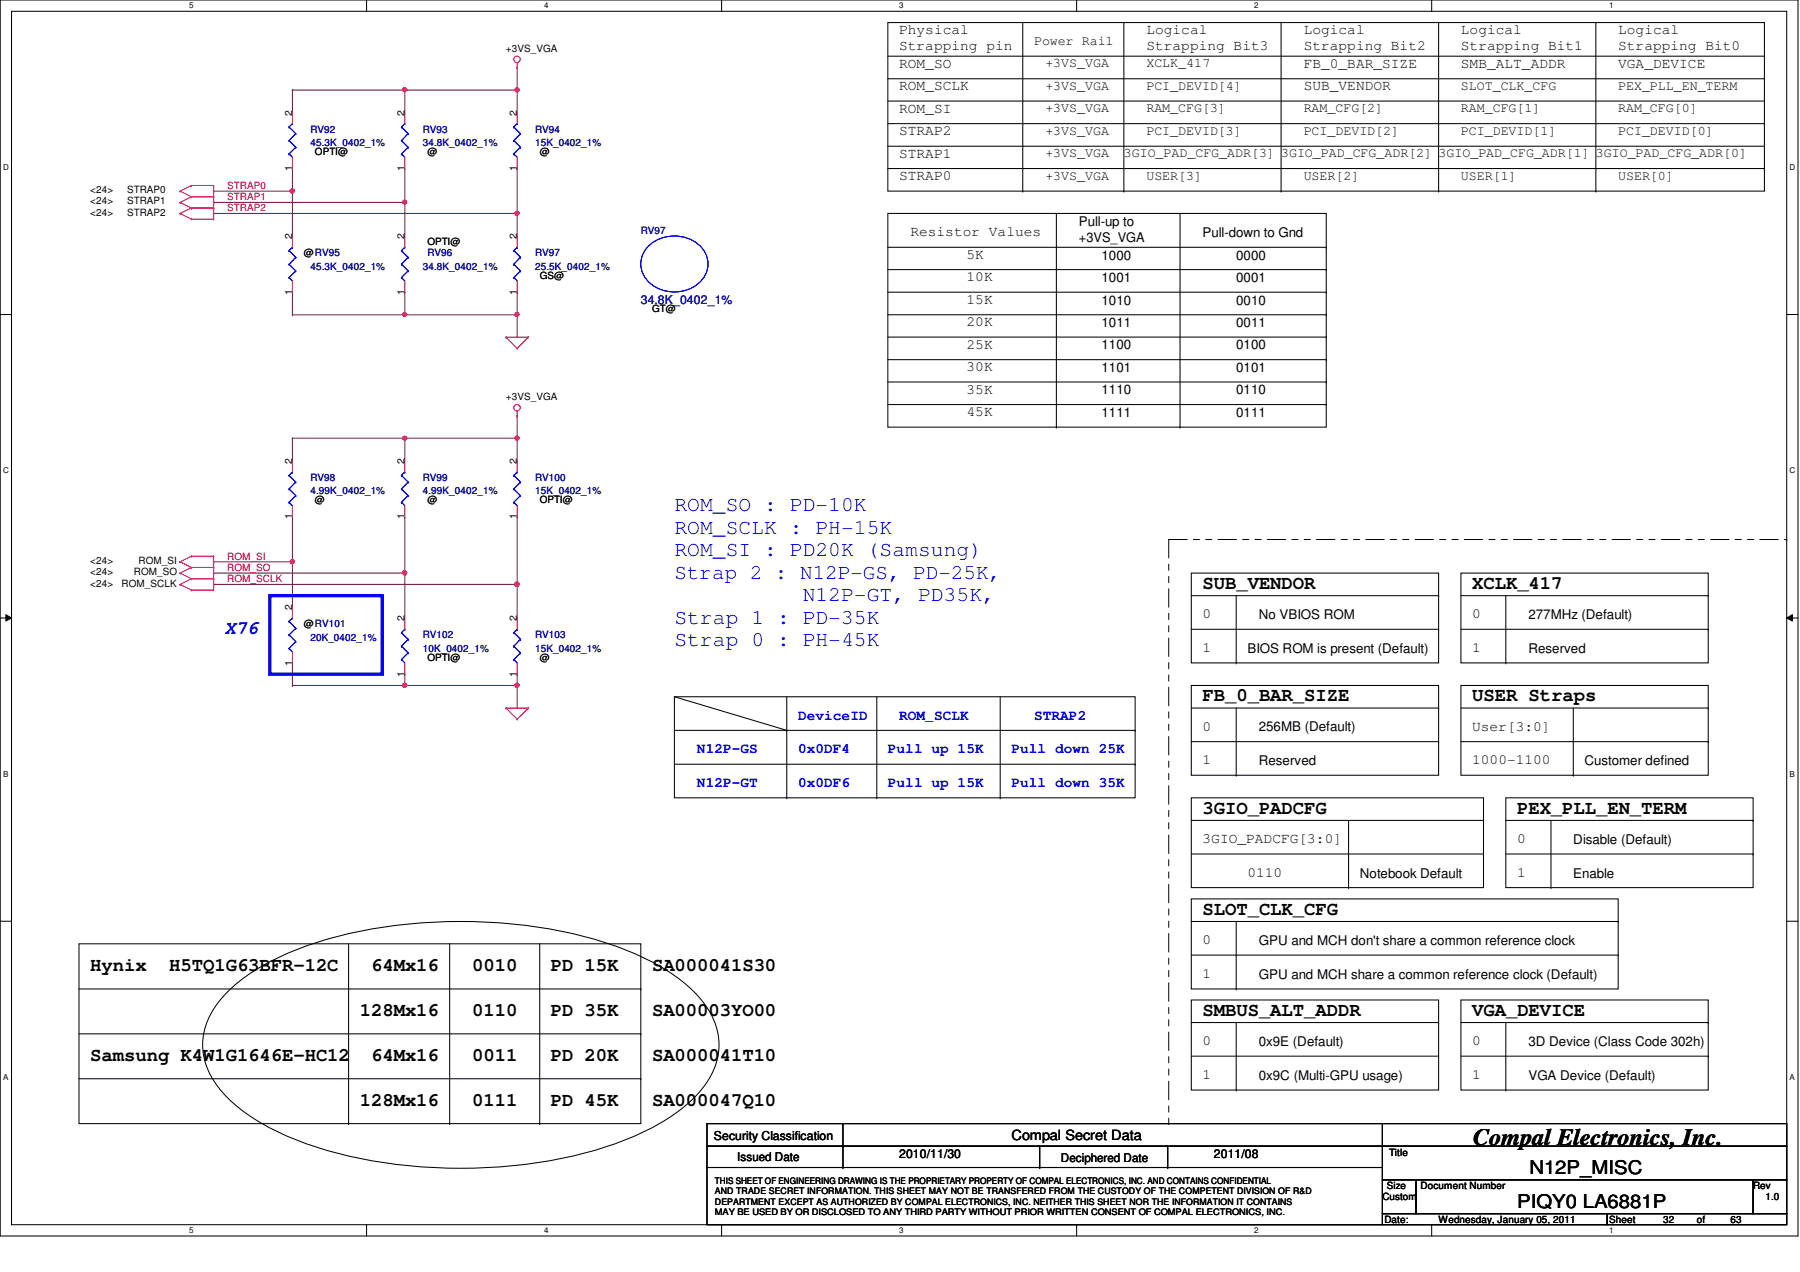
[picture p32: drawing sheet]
<svg xmlns="http://www.w3.org/2000/svg" width="297mm" height="210mm" viewBox="0 0 297 210" stroke-linecap="round" stroke-linejoin="round" font-family="sans-serif">
<defs><g id="words">
<text font-size="3.9" x="243.1" y="188.9">Compal Electronics, Inc.</text>
<g font-size="3.5" fill="#00f">
<text x="111.3" y="84.3">ROM_SO : PD-10K</text>
<text x="111.3" y="88.1">ROM_SCLK : PH-15K</text>
<text x="111.3" y="91.8">ROM_SI : PD20K (Samsung)</text>
<text x="111.3" y="95.5">Strap 2 : N12P-GS, PD-25K,</text>
<text x="132.5" y="99.2">N12P-GT, PD35K,</text>
<text x="111.3" y="103">Strap 1 : PD-35K</text>
<text x="111.3" y="106.7">Strap 0 : PH-45K</text>
</g>
<g font-size="3.1">
<text x="198.5" y="97.2">SUB_VENDOR</text>
<text x="242.9" y="97.2">XCLK_417</text>
<text x="198.5" y="115.7">FB_0_BAR_SIZE</text>
<text x="242.9" y="115.7">USER Straps</text>
<text x="198.5" y="134.3">3GIO_PADCFG</text>
<text x="250.4" y="134.3">PEX_PLL_EN_TERM</text>
<text x="198.5" y="151">SLOT_CLK_CFG</text>
<text x="14.9" y="160.2">Hynix</text>
<text x="27.9" y="160.2">H5TQ1G63BFR-12C</text>
<text x="61.3" y="160.2">64Mx16</text>
<text x="77.9" y="160.2">0010</text>
<text x="90.9" y="160.2">PD 15K</text>
<text x="107.6" y="160.2">SA000041S30</text>
<text x="59.4" y="167.6">128Mx16</text>
<text x="77.9" y="167.6">0110</text>
<text x="90.9" y="167.6">PD 35K</text>
<text x="107.6" y="167.6">SA00003YO00</text>
<text x="198.5" y="167.6">SMBUS_ALT_ADDR</text>
<text x="242.9" y="167.6">VGA_DEVICE</text>
<text x="14.9" y="175.1">Samsung K4W1G1646E-HC12</text>
<text x="61.3" y="175.1">64Mx16</text>
<text x="77.9" y="175.1">0011</text>
<text x="90.9" y="175.1">PD 20K</text>
<text x="107.6" y="175.1">SA000041T10</text>
<text x="59.4" y="182.5">128Mx16</text>
<text x="77.9" y="182.5">0111</text>
<text x="90.9" y="182.5">PD 45K</text>
<text x="107.6" y="182.5">SA000047Q10</text>
<text x="252.4" y="193.8">N12P_MISC</text>
<text x="250.4" y="199.3">PIQY0 LA6881P</text>
</g>
<text font-size="3.1" fill="#00f" x="37.1" y="104.6">X76</text>
<g font-size="2.4">
<text x="148.4" y="5.6">Physical</text>
<text x="189.2" y="5.6">Logical</text>
<text x="215.1" y="5.6">Logical</text>
<text x="241.1" y="5.6">Logical</text>
<text x="267" y="5.6">Logical</text>
<text x="148.4" y="11.2">ROM_SO</text>
<text x="148.4" y="8.2">Strapping pin</text>
<text x="189.2" y="8.2">Strapping Bit3</text>
<text x="215.1" y="11.2">FB_0_BAR_SIZE</text>
<text x="215.1" y="8.2">Strapping Bit2</text>
<text x="241.1" y="8.2">Strapping Bit1</text>
<text x="241.1" y="11.2">SMB_ALT_ADDR</text>
<text x="267" y="8.2">Strapping Bit0</text>
<text x="267" y="11.2">VGA_DEVICE</text>
<text x="148.4" y="14.9">ROM_SCLK</text>
<text x="215.1" y="14.9">SUB_VENDOR</text>
<text x="148.4" y="22.3">STRAP2</text>
<text x="148.4" y="18.6">ROM_SI</text>
<text x="148.4" y="29.7">STRAP0</text>
<text x="148.4" y="26">STRAP1</text>
<text x="150.2" y="39">Resistor Values</text>
<text x="159.5" y="42.7">5K</text>
<text x="159.5" y="46.4">10K</text>
<text x="159.5" y="50.1">15K</text>
<text x="159.5" y="53.8">20K</text>
<text x="159.5" y="57.5">25K</text>
<text x="159.5" y="61.3">30K</text>
<text x="159.5" y="64.9">35K</text>
<text x="159.5" y="68.7">45K</text>
<text x="198.5" y="102">0</text>
<text x="198.5" y="107.6">1</text>
<text x="242.9" y="102">0</text>
<text x="242.9" y="107.6">1</text>
<text x="198.5" y="120.6">0</text>
<text x="242.9" y="120.6">User[3:0]</text>
<text x="198.5" y="126.2">1</text>
<text x="242.9" y="126.2">1000-1100</text>
<text x="198.5" y="139.1">3GIO_PADCFG[3:0]</text>
<text x="250.4" y="139.1">0</text>
<text x="205.9" y="144.7">0110</text>
<text x="250.4" y="144.7">1</text>
<text x="198.5" y="155.8">0</text>
<text x="198.5" y="161.4">1</text>
<text x="198.5" y="172.5">0</text>
<text x="242.9" y="172.5">0</text>
<text x="198.5" y="178.1">1</text>
<text x="242.9" y="178.1">1</text>
</g>
<g font-size="2.4" fill="#00f">
<text x="131.7" y="118.8">DeviceID</text>
<text x="148.4" y="118.8">ROM_SCLK</text>
<text x="170.6" y="118.8">STRAP2</text>
<text x="115" y="124.3">N12P-GS</text>
<text x="131.7" y="124.3">0x0DF4</text>
<text x="146.5" y="124.3">Pull up 15K</text>
<text x="166.9" y="124.3">Pull down 25K</text>
<text x="115" y="129.9">N12P-GT</text>
<text x="131.7" y="129.9">0x0DF6</text>
<text x="146.5" y="129.9">Pull up 15K</text>
<text x="166.9" y="129.9">Pull down 35K</text>
</g>
<text font-size="2.3" x="166.9" y="188.1">Compal Secret Data</text>
<g font-size="2.2">
<text x="170.6" y="7.4">Power Rail</text>
<text x="172.5" y="11.1">+3VS_VGA</text>
<text x="189.2" y="11.1">XCLK_417</text>
<text x="172.5" y="14.8">+3VS_VGA</text>
<text x="189.2" y="14.8">PCI_DEVID[4]</text>
<text x="241.1" y="14.8">SLOT_CLK_CFG</text>
<text x="267" y="14.8">PEX_PLL_EN_TERM</text>
<text x="172.5" y="18.5">+3VS_VGA</text>
<text x="172.5" y="22.2">+3VS_VGA</text>
<text x="189.2" y="18.5">RAM_CFG[3]</text>
<text x="189.2" y="22.2">PCI_DEVID[3]</text>
<text x="215.1" y="18.5">RAM_CFG[2]</text>
<text x="215.1" y="22.2">PCI_DEVID[2]</text>
<text x="241.1" y="18.5">RAM_CFG[1]</text>
<text x="241.1" y="22.2">PCI_DEVID[1]</text>
<text x="267" y="22.2">PCI_DEVID[0]</text>
<text x="267" y="18.5">RAM_CFG[0]</text>
<text x="172.5" y="26">+3VS_VGA</text>
<text x="172.5" y="29.6">+3VS_VGA</text>
<text x="185.5" y="26">3GIO_PAD_CFG_ADR[3]</text>
<text x="189.2" y="29.6">USER[3]</text>
<text x="211.4" y="26">3GIO_PAD_CFG_ADR[2] 3GIO_PAD_CFG_ADR[1] 3GIO_PAD_CFG_ADR[0]</text>
<text x="215.1" y="29.6">USER[2]</text>
<text x="241.1" y="29.6">USER[1]</text>
<text x="267" y="29.6">USER[0]</text>
<text x="178.1" y="37.3">Pull-up to</text>
<text x="178.1" y="39.9">+3VS_VGA</text>
<text x="198.5" y="39.1">Pull-down to Gnd</text>
<text x="181.8" y="46.5">1001</text>
<text x="181.8" y="42.8">1000</text>
<text x="204" y="42.8">0000</text>
<text x="204" y="46.5">0001</text>
<text x="181.8" y="50.2">1010</text>
<text x="181.8" y="54">1011</text>
<text x="204" y="50.2">0010</text>
<text x="204" y="54">0011</text>
<text x="181.8" y="57.7">1100</text>
<text x="204" y="57.7">0100</text>
<text x="181.8" y="61.4">1101</text>
<text x="181.8" y="65.1">1110</text>
<text x="204" y="61.4">0101</text>
<text x="204" y="65.1">0110</text>
<text x="181.8" y="68.8">1111</text>
<text x="204" y="68.8">0111</text>
<text x="205.9" y="107.7">BIOS ROM is present (Default)</text>
<text x="207.7" y="102.2">No VBIOS ROM</text>
<text x="252.2" y="102.2">277MHz (Default)</text>
<text x="252.2" y="107.7">Reserved</text>
<text x="207.7" y="120.7">256MB (Default)</text>
<text x="207.7" y="126.3">Reserved</text>
<text x="261.5" y="126.3">Customer defined</text>
<text x="259.6" y="139.2">Disable (Default)</text>
<text x="224.4" y="144.8">Notebook Default</text>
<text x="259.6" y="144.8">Enable</text>
<text x="207.7" y="156">GPU and MCH don't share a common reference clock</text>
<text x="207.7" y="161.5">GPU and MCH share a common reference clock (Default)</text>
<text x="207.7" y="172.6">0x9E (Default)</text>
<text x="252.2" y="172.6">3D Device (Class Code 302h)</text>
<text x="207.7" y="178.2">0x9C (Multi-GPU usage)</text>
<text x="252.2" y="178.2">VGA Device (Default)</text>
</g>
<text font-size="2" fill="#000080" x="105.7" y="50.1">34.8K_0402_1%</text>
<g font-size="2">
<text x="117.8" y="188.1">Security Classification</text>
<text x="121.7" y="191.5">Issued Date</text>
<text x="148.4" y="191.1">2010/11/30</text>
<text x="175.1" y="191.7">Deciphered Date</text>
<text x="200.3" y="191.1">2011/08</text>
</g>
<g font-size="1.7">
<text x="83.5" y="8.6">+3VS_VGA</text>
<text x="48.2" y="19.1" transform="rotate(-90 48.2 19.1)">2</text>
<text x="66.8" y="19.1" transform="rotate(-90 66.8 19.1)">2</text>
<text x="85.3" y="19.1" transform="rotate(-90 85.3 19.1)">2</text>
<text x="48.2" y="28.2" transform="rotate(-90 48.2 28.2)">1</text>
<text x="52" y="25.6">OPTI@</text>
<text x="66.8" y="28.2" transform="rotate(-90 66.8 28.2)">1</text>
<text x="70.5" y="25.6">@</text>
<text x="85.3" y="28.2" transform="rotate(-90 85.3 28.2)">1</text>
<text x="89.1" y="25.6">@</text>
<text x="14.9" y="31.9">&lt;24&gt;</text>
<text x="14.9" y="33.7">&lt;24&gt;</text>
<text x="14.9" y="35.6">&lt;24&gt;</text>
<text x="21" y="31.9">STRAP0</text>
<text x="21" y="33.7">STRAP1</text>
<text x="21" y="35.6">STRAP2</text>
<text x="48.2" y="39.5" transform="rotate(-90 48.2 39.5)">2</text>
<text x="66.8" y="39.5" transform="rotate(-90 66.8 39.5)">2</text>
<text x="70.5" y="40.4">OPTI@</text>
<text x="85.3" y="39.5" transform="rotate(-90 85.3 39.5)">2</text>
<text x="50.1" y="42.3">@RV95</text>
<text x="89.1" y="46">GS@</text>
<text x="48.2" y="48.6" transform="rotate(-90 48.2 48.6)">1</text>
<text x="66.8" y="48.6" transform="rotate(-90 66.8 48.6)">1</text>
<text x="85.3" y="48.6" transform="rotate(-90 85.3 48.6)">1</text>
<text x="107.6" y="51.6">GT@</text>
<text x="83.5" y="66">+3VS_VGA</text>
<text x="48.2" y="76.6" transform="rotate(-90 48.2 76.6)">2</text>
<text x="66.8" y="76.6" transform="rotate(-90 66.8 76.6)">2</text>
<text x="85.3" y="76.6" transform="rotate(-90 85.3 76.6)">2</text>
<text x="52" y="83.1">@</text>
<text x="70.5" y="83.1">@</text>
<text x="89.1" y="83.1">OPTI@</text>
<text x="48.2" y="85.7" transform="rotate(-90 48.2 85.7)">1</text>
<text x="66.8" y="85.7" transform="rotate(-90 66.8 85.7)">1</text>
<text x="85.3" y="85.7" transform="rotate(-90 85.3 85.7)">1</text>
<text x="14.9" y="93.1">&lt;24&gt;</text>
<text x="14.9" y="95">&lt;24&gt;</text>
<text x="22.1" y="95">ROM_SO</text>
<text x="22.9" y="93.1">ROM_SI</text>
<text x="14.9" y="96.8">&lt;24&gt;</text>
<text x="20.1" y="96.8">ROM_SCLK</text>
<text x="48.2" y="100.7" transform="rotate(-90 48.2 100.7)">2</text>
<text x="50.1" y="103.5">@RV101</text>
<text x="66.8" y="102.5" transform="rotate(-90 66.8 102.5)">2</text>
<text x="85.3" y="102.5" transform="rotate(-90 85.3 102.5)">2</text>
<text x="48.2" y="109.9" transform="rotate(-90 48.2 109.9)">1</text>
<text x="66.8" y="111.7" transform="rotate(-90 66.8 111.7)">1</text>
<text x="70.5" y="109.1">OPTI@</text>
<text x="85.3" y="111.7" transform="rotate(-90 85.3 111.7)">1</text>
<text x="89.1" y="109.1">@</text>
<text x="229.2" y="190.8">Title</text>
<text x="228.9" y="196.2">Size</text>
<text x="234.4" y="196.2">Document Number</text>
<text x="289.3" y="196.2">Rev</text>
<text x="228.1" y="198">Custom</text>
<text x="228.5" y="201.8">Date:</text>
<text x="237.4" y="201.8">Wednesday, January 05, 2011</text>
<text x="265.6" y="201.8">Sheet</text>
<text x="274.5" y="201.8">32</text>
<text x="280" y="201.8">of</text>
<text x="285.6" y="201.8">63</text>
<text x="291.3" y="198">1.0</text>
</g>
<g font-size="1.7" fill="#000080">
<text x="51.2" y="21.9">RV92</text>
<text x="69.8" y="21.9">RV93</text>
<text x="88.3" y="21.9">RV94</text>
<text x="51.2" y="24.1">45.3K_0402_1%</text>
<text x="69.8" y="24.1">34.8K_0402_1%</text>
<text x="88.3" y="24.1">15K_0402_1%</text>
<text x="105.7" y="38.6">RV97</text>
<text x="51.2" y="44.5">45.3K_0402_1%</text>
<text x="69.8" y="44.5">34.8K_0402_1%</text>
<text x="70.5" y="42.3">RV96</text>
<text x="88.3" y="42.3">RV97</text>
<text x="88.3" y="44.5">25.5K_0402_1%</text>
<text x="51.2" y="79.4">RV98</text>
<text x="51.2" y="81.6">4.99K_0402_1%</text>
<text x="69.8" y="79.4">RV99</text>
<text x="69.8" y="81.6">4.99K_0402_1%</text>
<text x="88.3" y="79.4">RV100</text>
<text x="88.3" y="81.6">15K_0402_1%</text>
<text x="51.2" y="105.7">20K_0402_1%</text>
<text x="69.8" y="105.3">RV102</text>
<text x="69.8" y="107.6">10K_0402_1%</text>
<text x="88.3" y="105.3">RV103</text>
<text x="88.3" y="107.6">15K_0402_1%</text>
</g>
<g font-size="1.7" fill="#f00">
<text x="37.5" y="31.2">STRAP0</text>
<text x="37.5" y="34.8">STRAP2</text>
<text x="37.5" y="33">STRAP1</text>
<text x="37.5" y="92.3">ROM_SI</text>
<text x="37.5" y="94.2">ROM_SO</text>
<text x="37.5" y="96.1">ROM_SCLK</text>
</g>
<g font-size="1.5">
<text x="118" y="195.3">THIS SHEET OF ENGINEERING DRAWING IS THE PROPRIETARY PROPERTY OF COMPAL ELECTRONICS, INC. AND CONTAINS CONFIDENTIAL</text>
<text x="118" y="197.1">AND TRADE SECRET INFORMATION. THIS SHEET MAY NOT BE TRANSFERED FROM THE CUSTODY OF THE COMPETENT DIVISION OF R&amp;D</text>
<text x="118" y="198.8">DEPARTMENT EXCEPT AS AUTHORIZED BY COMPAL ELECTRONICS, INC. NEITHER THIS SHEET NOR THE INFORMATION IT CONTAINS</text>
<text x="118" y="200.5">MAY BE USED BY OR DISCLOSED TO ANY THIRD PARTY WITHOUT PRIOR WRITTEN CONSENT OF COMPAL ELECTRONICS, INC.</text>
</g>
<g font-size="1.3">
<text x="31.2" y="1.4">5</text>
<text x="89.8" y="1.4">4</text>
<text x="148.4" y="1.4">3</text>
<text x="207" y="1.4">2</text>
<text x="265.6" y="1.4">1</text>
<text x=".5" y="28.1">D</text>
<text x="295.3" y="28.1">D</text>
<text x=".5" y="78.1">C</text>
<text x="295.3" y="78.1">C</text>
<text x=".5" y="128.2">B</text>
<text x="295.3" y="128.2">B</text>
<text x=".5" y="178.2">A</text>
<text x="295.3" y="178.2">A</text>
<text x="31.2" y="203.5">5</text>
<text x="89.8" y="203.5">4</text>
<text x="148.4" y="203.5">3</text>
<text x="207" y="203.5">2</text>
<text x="265.6" y="203.5">1</text>
</g>
</g></defs>
<path d="M0 0h296.7v204h-296.7zM1.9 1.9h292.9v200.2h-292.9z" fill="none" stroke="#000" stroke-width=".17"/>
<g fill="#fff">
<path d="M31.2 .2h.7v1.5h-.7z"/>
<path d="M31.2 202.3h.7v1.5h-.7z"/>
</g>
<path d="M60.5 0v1.9M60.5 202.1v1.9" fill="none" stroke="#000" stroke-width=".17"/>
<g fill="#fff">
<path d="M89.8 .2h.7v1.5h-.7z"/>
<path d="M89.8 202.3h.7v1.5h-.7z"/>
</g>
<path d="M119.1 0v1.9M119.1 202.1v1.9" fill="none" stroke="#000" stroke-width=".17"/>
<g fill="#fff">
<path d="M148.4 .2h.7v1.5h-.7z"/>
<path d="M148.4 202.3h.7v1.5h-.7z"/>
</g>
<path d="M177.7 0v1.9M177.7 202.1v1.9" fill="none" stroke="#000" stroke-width=".17"/>
<g fill="#fff">
<path d="M207 .2h.7v1.5h-.7z"/>
<path d="M207 202.3h.7v1.5h-.7z"/>
</g>
<path d="M236.3 0v1.9M236.3 202.1v1.9" fill="none" stroke="#000" stroke-width=".17"/>
<g fill="#fff">
<path d="M265.6 .2h.7v1.5h-.7z"/>
<path d="M265.6 202.3h.7v1.5h-.7z"/>
<path d="M.5 26.9h.9v1.5h-.9z"/>
<path d="M295.3 26.9h.9v1.5h-.9z"/>
<path d="M.5 76.9h.9v1.5h-.9z"/>
<path d="M295.3 76.9h.9v1.5h-.9z"/>
</g>
<path d="M0 51.9h1.9M294.8 51.9h1.9" fill="none" stroke="#000" stroke-width=".17"/>
<g fill="#fff">
<path d="M.5 127h.9v1.5h-.9z"/>
<path d="M295.3 127h.9v1.5h-.9z"/>
</g>
<path d="M0 102h1.9M1 101.4l.9 .6-.9 .5zM294.8 102l1-.6v1.1zM294.8 102h1.9" fill="none" stroke="#000" stroke-width=".17"/>
<path d="M1 101.4l.9 .6-.9 .5zM294.8 102l1-.6v1.1z" fill="#000"/>
<g fill="#fff">
<path d="M.5 177h.8v1.5h-.8z"/>
<path d="M295.3 177h.8v1.5h-.8z"/>
</g>
<path d="M0 152h1.9M294.8 152h1.9" fill="none" stroke="#000" stroke-width=".17"/>
<path d="M35.3 31.5h.1M35.3 31.5h13" fill="none" stroke="#800040" stroke-width=".17"/>
<circle cx="48.2" cy="31.5" r=".37" fill="#f0f"/>
<circle cx="48.2" cy="31.5" r=".37" fill="none" stroke="#f0f" stroke-width=".17"/>
<path d="M35.3 35.2h.1M35.3 35.2h50" fill="none" stroke="#800040" stroke-width=".17"/>
<circle cx="85.3" cy="35.2" r=".36" fill="#f0f"/>
<circle cx="85.3" cy="35.2" r=".36" fill="none" stroke="#f0f" stroke-width=".17"/>
<path d="M35.3 33.4h.1M35.3 33.4h31.5" fill="none" stroke="#800040" stroke-width=".17"/>
<circle cx="66.8" cy="33.4" r=".36" fill="#f0f"/>
<circle cx="66.8" cy="33.4" r=".36" fill="none" stroke="#f0f" stroke-width=".17"/>
<g fill="none" stroke="#800040" stroke-width=".17">
<path d="M48.3 31.5h.1M48.3 31.5v7.4M66.8 33.4h.1M66.8 33.4v5.5M85.3 27.8h.1M85.3 27.8v7.4M48.3 48.2h.1M48.3 51.9h.1M48.3 48.2v3.7M48.3 51.9h37M66.8 48.2h.1M66.8 51.9h.1"/>
<path d="M66.8 48.2v3.7M85.3 51.9h.1M85.3 51.9v3.7"/>
</g>
<circle cx="85.3" cy="51.9" r=".36" fill="#f0f"/>
<circle cx="85.3" cy="51.9" r=".36" fill="none" stroke="#f0f" stroke-width=".17"/>
<circle cx="66.8" cy="51.9" r=".36" fill="#f0f"/>
<circle cx="66.8" cy="51.9" r=".36" fill="none" stroke="#f0f" stroke-width=".17"/>
<g fill="none" stroke="#800040" stroke-width=".17">
<path d="M48.3 14.9h.1M48.3 14.9v3.6M48.3 14.9h37M66.8 14.9h.1M66.8 14.9v3.6M85.3 14.9h.1M85.3 14.9v3.6M66.8 27.8h.1M66.8 27.8v5.6M85.3 35.2h.1M85.3 35.2v3.7M85.3 48.2h.1"/>
<path d="M85.3 48.2v3.7"/>
</g>
<circle cx="85.3" cy="14.8" r=".36" fill="#f0f"/>
<circle cx="85.3" cy="14.8" r=".36" fill="none" stroke="#f0f" stroke-width=".17"/>
<circle cx="66.8" cy="14.8" r=".36" fill="#f0f"/>
<circle cx="66.8" cy="14.8" r=".36" fill="none" stroke="#f0f" stroke-width=".17"/>
<path d="M35.3 92.7h.1M35.3 92.7h13" fill="none" stroke="#800040" stroke-width=".17"/>
<circle cx="48.2" cy="92.7" r=".37" fill="#f0f"/>
<circle cx="48.2" cy="92.7" r=".37" fill="none" stroke="#f0f" stroke-width=".17"/>
<path d="M35.3 96.4h.1M35.3 96.4h50" fill="none" stroke="#800040" stroke-width=".17"/>
<circle cx="85.3" cy="96.4" r=".37" fill="#f0f"/>
<circle cx="85.3" cy="96.4" r=".37" fill="none" stroke="#f0f" stroke-width=".17"/>
<path d="M35.3 94.6h.1M35.3 94.6h31.5" fill="none" stroke="#800040" stroke-width=".17"/>
<circle cx="66.8" cy="94.5" r=".37" fill="#f0f"/>
<circle cx="66.8" cy="94.5" r=".37" fill="none" stroke="#f0f" stroke-width=".17"/>
<path d="M48.3 85.3h.1M48.3 85.3v7.4M66.8 85.3h.1M66.8 85.3v9.3M85.3 85.3h.1M85.3 85.3v11.1" fill="none" stroke="#800040" stroke-width=".17"/>
<circle cx="85.3" cy="96.4" r=".37" fill="#f0f"/>
<circle cx="85.3" cy="96.4" r=".37" fill="none" stroke="#f0f" stroke-width=".17"/>
<path d="M48.3 109.4h.1M48.3 113.1h.1M48.3 109.4v3.7M48.3 113.1h37M66.8 111.3h.1M66.8 113.1h.1M66.8 111.3v1.8M85.3 113.1h.1M85.3 113.1v3.7" fill="none" stroke="#800040" stroke-width=".17"/>
<circle cx="85.3" cy="113.1" r=".37" fill="#f0f"/>
<circle cx="85.3" cy="113.1" r=".37" fill="none" stroke="#f0f" stroke-width=".17"/>
<circle cx="66.8" cy="113.1" r=".37" fill="#f0f"/>
<circle cx="66.8" cy="113.1" r=".37" fill="none" stroke="#f0f" stroke-width=".17"/>
<path d="M48.3 72.3h.1M48.3 72.3v3.7M66.8 72.3h.1M66.8 72.3h18.5M85.3 72.3h.1M85.3 72.3v3.7" fill="none" stroke="#800040" stroke-width=".17"/>
<circle cx="85.3" cy="72.3" r=".36" fill="#f0f"/>
<circle cx="85.3" cy="72.3" r=".36" fill="none" stroke="#f0f" stroke-width=".17"/>
<circle cx="66.8" cy="72.3" r=".36" fill="#f0f"/>
<circle cx="66.8" cy="72.3" r=".36" fill="none" stroke="#f0f" stroke-width=".17"/>
<g fill="none" stroke="#800040" stroke-width=".17">
<path d="M85.3 11.1h.1M85.3 11.1v3.8M48.3 27.8h.1M48.3 27.8v3.7M48.3 72.3h.1M48.3 72.3h18.5M66.8 72.3h.1M66.8 72.3v3.7M85.3 68.6h.1M85.3 68.6v3.7M48.3 92.7h.1M48.3 92.7v7.4"/>
<path d="M66.8 94.6h.1M66.8 94.6v7.4M85.3 96.4v5.6M85.3 102h.1M85.3 111.3h.1M85.3 111.3v1.8"/>
</g>
<g fill="none" stroke="#f00" stroke-width=".17">
<path d="M48.3 18.5v1.9M66.8 18.5v1.9M85.3 11.1h.1M85.3 10.4v.7M85.3 18.5v1.9M29.7 31.5h.1M29.7 33.4h.1M29.7 35.2h.1M29.7 31.5l1.9 1M29.7 33.4l1.9 .9M29.7 35.2l1.9 1M31.6 30.6h.1"/>
<path d="M31.6 32.5h.1M31.6 34.3h.1M31.6 36.2h.1M31.6 30.6l-1.9 .9M31.6 30.6h3.7M31.6 32.5h3.7M31.6 32.5l-1.9 .9M31.6 34.3h3.7M31.6 34.3l-1.9 .9M31.6 36.2h3.7M35.3 30.6h.1M35.3 32.5h.1"/>
<path d="M35.3 34.3h.1M35.3 36.2h.1M35.3 30.6v5.6M48.3 26v1.8M48.3 38.9v1.9M66.8 26v1.8M66.8 38.9v1.9M85.3 26v1.8M85.3 38.9v1.9M48.3 46.4v1.8M66.8 46.4v1.8M83.5 55.6h.1"/>
<path d="M83.5 55.6h3.7M83.5 55.6l1.8 1.9M85.3 57.5h.1M85.3 46.4v1.8M87.2 55.6h.1M87.2 55.6l-1.9 1.9M48.3 76v1.9M66.8 76v1.9M85.3 68.6h.1M85.3 67.9v.7M85.3 76v1.9M29.7 92.7h.1"/>
<path d="M29.7 94.6h.1M29.7 96.4h.1M29.7 92.7l1.9 .9M29.7 94.6l1.9 .9M29.7 96.4l1.9 1M31.6 91.8h.1M31.6 93.6h.1M31.6 95.5h.1M31.6 97.4h.1M31.6 91.8l-1.9 .9M31.6 91.8h3.7M31.6 93.6h3.7"/>
<path d="M31.6 93.6l-1.9 1M31.6 95.5h3.7M31.6 95.5l-1.9 .9M31.6 97.4h3.7M35.3 91.8h.1M35.3 93.6h.1M35.3 95.5h.1M35.3 97.4h.1M35.3 91.8v5.6M48.3 83.4v1.9M66.8 83.4v1.9M85.3 83.4v1.9"/>
<path d="M48.3 100.1v1.9M48.3 107.6v1.8M66.8 102v1.8M66.8 109.4v1.9M83.5 116.8h.1M83.5 116.8h3.7M83.5 116.8l1.8 1.9M85.3 118.7h.1M85.3 102v1.8M85.3 109.4v1.9M87.2 116.8h.1M87.2 116.8l-1.9 1.9"/>
<circle cx="85.3" cy="9.8" r=".54"/>
<circle cx="85.3" cy="67.3" r=".54"/>
</g>
<g fill="none" stroke="#000" stroke-width=".17">
<path d="M146.5 3.7h144.7v27.8h-144.7zM146.5 16.7h144.7M146.5 13h144.7M146.5 9.3h144.7M168.8 3.7v27.8M185.5 3.7v27.8M211.4 3.7v27.8M237.4 3.7v27.8M263.4 3.7v27.8M291.2 16.7h.1M291.2 13h.1M291.2 9.3h.1"/>
<path d="M146.5 35.2h72.4v35.3h-72.4zM146.5 27.8h144.7M146.5 24.1h144.7M146.5 20.4h144.7M168.8 31.5h.1M174.3 35.2v35.3M185.5 31.5h.1M194.7 35.2v35.3M211.4 31.5h.1M237.4 31.5h.1M263.4 31.5h.1M291.2 27.8h.1"/>
<path d="M291.2 24.1h.1M291.2 20.4h.1M146.5 40.8h72.4M146.5 44.5h72.4M146.5 48.2h72.4M146.5 51.9h72.4M146.5 55.6h72.4M146.5 59.4h72.4M218.9 40.8h.1M218.9 44.5h.1M218.9 48.2h.1M218.9 51.9h.1"/>
<path d="M218.9 55.6h.1M218.9 59.4h.1M146.5 63h72.4M146.5 66.8h72.4M174.3 70.5h.1M194.7 70.5h.1M218.9 63h.1M218.9 66.8h.1M196.6 94.6h40.8v14.8h-40.8zM196.6 98.3h40.8M204 98.3v11.1M237.4 98.3h.1"/>
<path d="M241.1 94.6h40.8v14.8h-40.8zM241.1 98.3h40.8M248.5 98.3v11.1M281.9 98.3h.1M111.3 115h76v16.7h-76zM111.3 115l18.5 5.5M129.8 115v16.7M144.7 115v16.7M165.1 115v16.7M196.6 113.1h40.8v14.8h-40.8zM196.6 103.8h40.8M196.6 116.8h40.8"/>
<path d="M204 109.4h.1M204 116.8v11.1M237.4 103.8h.1M237.4 116.8h.1M241.1 113.1h40.8v14.8h-40.8zM241.1 103.8h40.8M241.1 116.8h40.8M248.5 109.4h.1M259.6 116.8v11.1M281.9 103.8h.1M281.9 116.8h.1M111.3 120.5h76"/>
<path d="M111.3 126.1h76M129.8 131.7h.1M129.8 120.5h.1M144.7 131.7h.1M165.1 131.7h.1M187.3 120.5h.1M187.3 126.1h.1M196.6 131.7h48.2v14.8h-48.2zM196.6 122.4h40.8M196.6 135.4h48.2M204 127.9h.1M222.5 135.4v11.1"/>
<path d="M237.4 122.4h.1M241.1 122.4h40.8M244.8 135.4h.1M248.5 131.7h40.8v14.8h-40.8zM248.5 135.4h40.8M255.9 135.4v11.1M259.6 127.9h.1M281.9 122.4h.1M289.3 135.4h.1M13 155.7h92.7v29.7h-92.7zM57.5 155.7v29.7M74.2 155.7v29.7"/>
<path d="M89.1 155.7v29.7M196.6 148.3h70.4v14.9h-70.4zM196.6 140.9h48.2M196.6 152.1h70.4M196.6 157.6h70.4M204 152.1v11.1M222.5 146.5h.1M244.8 140.9h.1M248.5 140.9h40.8M255.9 146.5h.1M267 152.1h.1M267 157.6h.1"/>
<path d="M289.3 140.9h.1M13 163.2h92.7M13 170.6h92.7M13 178h92.7M37.1 164.2a34.7 34.7 0 0 1 14.2-8.4 82.9 82.9 0 0 1 49.4 0 34.8 34.8 0 0 1 14.3 8.4 11.3 11.3 0 0 1 3.2 11.1 16 16 0 0 1-5.9 7.8 45.3 45.3 0 0 1-16.4 7.3 83.5 83.5 0 0 1-44.6-1.4 34.8 34.8 0 0 1-14.2-8.3 11.3 11.3 0 0 1-3.2-11.2 13.7 13.7 0 0 1 3.2-5.3zM105.7 163.2h.1M105.7 170.6h.1M105.7 178h.1M196.6 165h40.8v14.9h-40.8zM196.6 168.7h40.8M196.6 174.3h40.8M204 163.2h.1"/>
<path d="M204 179.9h.1M204 168.7v11.2M237.4 168.7h.1M237.4 174.3h.1M241.1 165h40.8v14.9h-40.8zM241.1 168.7h40.8M241.1 174.3h40.8M248.5 179.9h.1M248.5 168.7v11.2M281.9 168.7h.1M281.9 174.3h.1M57.5 185.4h.1"/>
<path d="M74.2 185.4h.1M89.1 185.4h.1M116.7 185.4h111.4v3.7h-111.4zM116.7 189.1h111.4v3.6h-111.4zM116.7 192.7h111.4v9.4h-111.4zM139.1 189.1h.1M139.1 192.7h.1M139.1 185.4v7.3M171.6 192.7h.1M171.6 189.1v3.6M192.7 192.7h.1M192.7 189.1v3.6"/>
<path d="M228.1 185.4h66.7v3.7h-66.7zM228.1 189.1h66.7v5.6h-66.7zM228.1 194.7h5.6v5.6h-5.6zM233.7 194.7h55.6v5.6h-55.6zM289.3 194.7h5.5v5.6h-5.5zM228.1 200.3h37.1v1.8h-37.1zM265.2 200.3h29.6v1.8h-29.6z"/>
</g>
<path d="M44.5 98.3h18.6v13h-18.6z" fill="none" stroke="#00f" stroke-width=".55"/>
<path d="M192.9 89h101.9M192.9 89v96.4M294.8 89h.1M192.9 185.4h.1" fill="none" stroke="#000" stroke-width=".17" stroke-dasharray="3 1 1 1 1 1"/>
<g fill="none" stroke="#00f" stroke-width=".17">
<path d="M47.7 25.4h.1M47.7 23.2h.1M47.7 21h.1M47.7 25.4l.6 .6M47.7 23.2l1.1 1.1M47.7 21l1.1 1.1M48.3 20.4h.1M48.3 20.4l-.6 .6M48.8 24.3h.1M48.8 22.1h.1M48.8 24.3l-1.1 1.1M48.8 22.1l-1.1 1.1"/>
<path d="M66.2 25.4h.1M66.2 23.2h.1M66.2 21h.1M66.2 25.4l.6 .6M66.2 23.2l1.1 1.1M66.2 21l1.1 1.1M66.8 20.4h.1M66.8 20.4l-.6 .6M67.3 24.3h.1M67.3 22.1h.1M67.3 24.3l-1.1 1.1M67.3 22.1l-1.1 1.1"/>
<path d="M84.8 25.4h.1M84.8 23.2h.1M84.8 21h.1M84.8 25.4l.5 .6M84.8 23.2l1.1 1.1M84.8 21l1.1 1.1M85.3 20.4h.1M85.3 20.4l-.5 .6M85.9 24.3h.1M85.9 22.1h.1M85.9 24.3l-1.1 1.1M85.9 22.1l-1.1 1.1"/>
<path d="M47.7 45.8h.1M47.7 43.6h.1M47.7 41.4h.1M47.7 45.8l.6 .6M47.7 43.6l1.1 1.1M47.7 41.4l1.1 1.1M48.3 40.8h.1M48.3 40.8l-.6 .6M48.8 44.7h.1M48.8 42.5h.1M48.8 44.7l-1.1 1.1M48.8 42.5l-1.1 1.1"/>
<path d="M66.2 45.8h.1M66.2 43.6h.1M66.2 41.4h.1M66.2 45.8l.6 .6M66.2 43.6l1.1 1.1M66.2 41.4l1.1 1.1M66.8 40.8h.1M66.8 40.8l-.6 .6M67.3 44.7h.1M67.3 42.5h.1M67.3 44.7l-1.1 1.1M67.3 42.5l-1.1 1.1"/>
<path d="M84.8 45.8h.1M84.8 43.6h.1M84.8 41.4h.1M84.8 45.8l.5 .6M84.8 43.6l1.1 1.1M84.8 41.4l1.1 1.1M85.3 40.8h.1M85.3 40.8l-.5 .6M85.9 44.7h.1M85.9 42.5h.1M85.9 44.7l-1.1 1.1M85.9 42.5l-1.1 1.1"/>
<path d="M107 40.6a6.3 6.3 0 0 1 9.1 .6 4.2 4.2 0 0 1-2 6.3 6 6 0 0 1-8-2.3 4.1 4.1 0 0 1 .9-4.6zM47.7 78.4h.1M47.7 78.4l1.1 1.1M48.3 77.9h.1M48.3 77.9l-.6 .5M48.8 79.5h.1M48.8 79.5l-1.1 1.2M66.2 78.4h.1M66.2 78.4l1.1 1.1M66.8 77.9h.1M66.8 77.9l-.6 .5M67.3 79.5h.1"/>
<path d="M67.3 79.5l-1.1 1.2M84.8 78.4h.1M84.8 78.4l1.1 1.1M85.3 77.9h.1M85.3 77.9l-.5 .5M85.9 79.5h.1M85.9 79.5l-1.1 1.2M47.7 82.9h.1M47.7 80.7h.1M47.7 82.9l.6 .5M47.7 80.7l1.1 1.1M48.8 81.8h.1"/>
<path d="M48.8 81.8l-1.1 1.1M66.2 82.9h.1M66.2 80.7h.1M66.2 82.9l.6 .5M66.2 80.7l1.1 1.1M67.3 81.8h.1M67.3 81.8l-1.1 1.1M84.8 82.9h.1M84.8 80.7h.1M84.8 82.9l.5 .5M84.8 80.7l1.1 1.1M85.9 81.8h.1"/>
<path d="M85.9 81.8l-1.1 1.1M47.7 107h.1M47.7 104.8h.1M47.7 102.5h.1M47.7 107l.6 .6M47.7 104.8l1.1 1.1M47.7 102.5l1.1 1.2M48.3 102h.1M48.3 102l-.6 .5M48.8 105.9h.1M48.8 103.7h.1M48.8 105.9l-1.1 1.1"/>
<path d="M48.8 103.7l-1.1 1.1M66.2 108.8h.1M66.2 106.6h.1M66.2 104.4h.1M66.2 108.8l.6 .6M66.2 106.6l1.1 1.1M66.2 104.4l1.1 1.1M66.8 103.8h.1M66.8 103.8l-.6 .6M67.3 107.7h.1M67.3 105.5h.1M67.3 107.7l-1.1 1.1"/>
<path d="M67.3 105.5l-1.1 1.1M84.8 108.8h.1M84.8 106.6h.1M84.8 104.4h.1M84.8 108.8l.5 .6M84.8 106.6l1.1 1.1M84.8 104.4l1.1 1.1M85.3 103.8h.1M85.3 103.8l-.5 .6M85.9 107.7h.1M85.9 105.5h.1M85.9 107.7l-1.1 1.1"/>
<path d="M85.9 105.5l-1.1 1.1"/>
</g>
<circle cx="48.2" cy="31.5" r=".37" fill="#f0f"/>
<circle cx="48.2" cy="31.5" r=".37" fill="none" stroke="#f0f" stroke-width=".17"/>
<circle cx="85.3" cy="35.2" r=".36" fill="#f0f"/>
<circle cx="85.3" cy="35.2" r=".36" fill="none" stroke="#f0f" stroke-width=".17"/>
<circle cx="66.8" cy="33.4" r=".36" fill="#f0f"/>
<circle cx="66.8" cy="33.4" r=".36" fill="none" stroke="#f0f" stroke-width=".17"/>
<circle cx="85.3" cy="51.9" r=".36" fill="#f0f"/>
<circle cx="85.3" cy="51.9" r=".36" fill="none" stroke="#f0f" stroke-width=".17"/>
<circle cx="66.8" cy="51.9" r=".36" fill="#f0f"/>
<circle cx="66.8" cy="51.9" r=".36" fill="none" stroke="#f0f" stroke-width=".17"/>
<circle cx="85.3" cy="14.8" r=".36" fill="#f0f"/>
<circle cx="85.3" cy="14.8" r=".36" fill="none" stroke="#f0f" stroke-width=".17"/>
<circle cx="66.8" cy="14.8" r=".36" fill="#f0f"/>
<circle cx="66.8" cy="14.8" r=".36" fill="none" stroke="#f0f" stroke-width=".17"/>
<circle cx="48.2" cy="92.7" r=".37" fill="#f0f"/>
<circle cx="48.2" cy="92.7" r=".37" fill="none" stroke="#f0f" stroke-width=".17"/>
<circle cx="85.3" cy="96.4" r=".37" fill="#f0f"/>
<circle cx="85.3" cy="96.4" r=".37" fill="none" stroke="#f0f" stroke-width=".17"/>
<circle cx="66.8" cy="94.5" r=".37" fill="#f0f"/>
<circle cx="66.8" cy="94.5" r=".37" fill="none" stroke="#f0f" stroke-width=".17"/>
<circle cx="85.3" cy="96.4" r=".37" fill="#f0f"/>
<circle cx="85.3" cy="96.4" r=".37" fill="none" stroke="#f0f" stroke-width=".17"/>
<circle cx="85.3" cy="113.1" r=".37" fill="#f0f"/>
<circle cx="85.3" cy="113.1" r=".37" fill="none" stroke="#f0f" stroke-width=".17"/>
<circle cx="66.8" cy="113.1" r=".37" fill="#f0f"/>
<circle cx="66.8" cy="113.1" r=".37" fill="none" stroke="#f0f" stroke-width=".17"/>
<circle cx="85.3" cy="72.3" r=".36" fill="#f0f"/>
<circle cx="85.3" cy="72.3" r=".36" fill="none" stroke="#f0f" stroke-width=".17"/>
<circle cx="66.8" cy="72.3" r=".36" fill="#f0f"/>
<circle cx="66.8" cy="72.3" r=".36" fill="none" stroke="#f0f" stroke-width=".17"/>
<use href="#words"/>
</svg>
